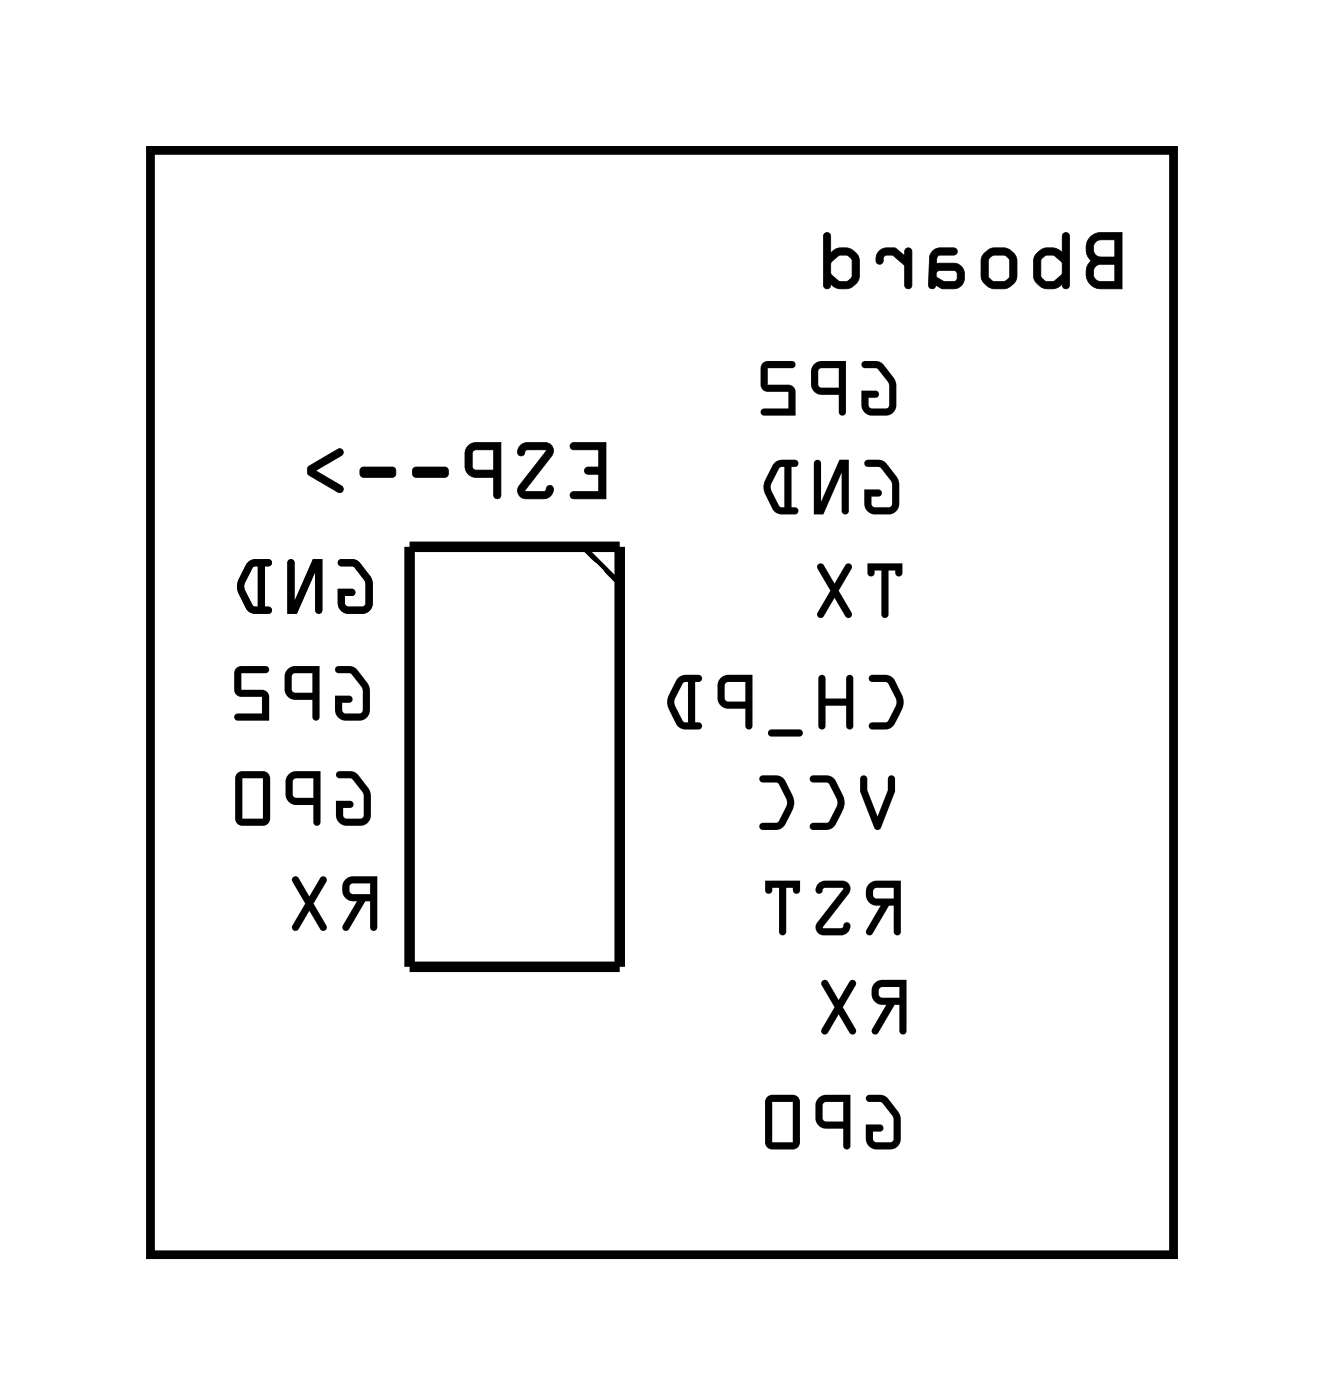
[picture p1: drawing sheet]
<svg xmlns="http://www.w3.org/2000/svg" width="32mm" height="34mm" viewBox="0 0 32 34" stroke-linecap="round" stroke-linejoin="round" font-family="sans-serif">
<path d="M3.6 3.6h24.8v26.8h-24.8z" fill="none" stroke="#000" stroke-width=".2"/>
<path d="M3.6 3.6h24.8v26.8h-24.8z" fill="none" stroke="#000" stroke-width=".02"/>
<path d="M9.9 13.2h5.1v10.2h-5.1z" fill="none" stroke="#000" stroke-width=".25"/>
<path d="M14.1 13.2l.9 .9" fill="none" stroke="#000" stroke-width=".13"/>
<g fill="#000">
<path d="M8.1 16.1l.1 .2h.3l.3 .4v.5l-.1 .1-.4-.1v-.2h.2v-.1l-.4-.1 .1 .6h.6l.1-.2a.91 .91 0 0 0-.3-1l-.2-.1zM8.1 16.1h.5l.3 .5v.6l-.1 .2h-.5l-.2-.1v-.5l.4 .1v.1h-.2v.3h.4l.1-.1-.1-.6-.2-.3h-.4zM7 16.2l-.1 .6 .1 .1h.6v.5h.1v-1.3zM7 16.2l.7-.1v1.3h-.1v-.5h-.6l-.1-.1zM7.1 16.3h.5v.5l-.5-.1zM7.1 16.3v.4l.5 .1v-.5zM5.7 16.2v.6l.1 .1h.5v.4h-.6v.1h.8v-.7h-.7v-.4h.6l.1-.1zM5.7 16.2h.8l-.1 .1h-.6v.4h.7v.7h-.8v-.1h.6v-.4h-.5l-.1-.1z"/>
<path d="M8.1 16.1l.1 .2h.3l.3 .4v.5l-.1 .1-.4-.1v-.2h.2v-.1l-.4-.1 .1 .6h.6l.1-.2a.89 .89 0 0 0-.5-1.1zM7 16.2l-.1 .6 .1 .1h.6v.5h.1v-1.3zM7.1 16.3h.5v.5l-.5-.1zM5.7 16.2v.6l.1 .1h.5v.4h-.6v.1h.8v-.7h-.7v-.4h.6l.1-.1z"/>
<path d="M8.1 18.7l.1 .1 .3 .1 .3 .4v.4l-.1 .1h-.4v-.3h.2v-.1h-.4l.1 .5 .6 .1 .2-.3a.91 .91 0 0 0-.3-.9l-.2-.1zM8.1 18.7h.5l.3 .4 .1 .6-.2 .3h-.5l-.2-.2v-.4h.4v.1h-.2v.3h.4l.1-.1v-.5l-.3-.4h-.4zM7 18.7l-.1 .6 .2 .2h.5v.4l.1 .1v-1.3zM7 18.7h.7v1.3l-.1-.1v-.4h-.5l-.2-.2zM7.1 18.9l.5-.1v.5h-.5zM7.1 18.9v.4h.5v-.5zM5.7 18.7v1.2l.2 .1h.5l.1-.2v-1l-.1-.1zM5.7 18.7h.7l.1 .1v1l-.1 .2h-.5l-.2-.1zM5.9 18.8h.5v1h-.5zM5.9 18.8v1h.5v-1z"/>
<path d="M8.1 18.7l.1 .1 .3 .1 .3 .4v.4l-.1 .1h-.4v-.3h.2v-.1h-.4l.1 .5 .6 .1 .2-.3a.89 .89 0 0 0-.5-1zM7 18.7l-.1 .6 .2 .2h.5v.4l.1 .1v-1.3zM7.1 18.9l.5-.1v.5h-.5zM5.7 18.7v1.2l.2 .1h.5l.1-.2v-1l-.1-.1zM5.9 18.8h.5v1h-.5z"/>
<path d="M8.2 13.6v.1h.4l.2 .4v.5v.1l-.5-.1v-.2h.2l.1-.1-.4-.1v.6h.7l.1-.2a.91 .91 0 0 0-.3-1l-.2-.1zM8.2 13.6h.4l.4 .4v.6l-.1 .2h-.6l-.1-.1v-.5l.4 .1-.1 .1h-.2l.1 .3h.4v-.1v-.6l-.3-.3h-.3zM7 13.6l-.1 1.2h.3l.4-1v1h.1l.1-1.3h-.2l-.5 1.1v-1zM7 13.6h.1v.9l.5-1h.2l-.1 1.3h-.1v-1l-.4 1h-.3zM6 13.6l-.3 .5 .1 .3 .2 .4h.5v-.1h-.1v-1h.1l.1-.1-.4-.1zM6 13.6l.2-.1 .4 .1-.1 .1h-.1v1h.1v.1h-.5l-.2-.4-.1-.3zM6.1 13.7h.1v1l-.1-.1-.2-.4zM6.1 13.7l-.2 .5 .2 .4 .1 .1v-1z"/>
<path d="M8.2 13.6v.1h.4l.2 .4v.5v.1l-.5-.1v-.2h.2l.1-.1-.4-.1v.6h.7l.1-.2a.91 .91 0 0 0-.3-1l-.2-.1zM8.2 13.6h.4l.4 .4v.6l-.1 .2h-.6l-.1-.1v-.5l.4 .1-.1 .1h-.2l.1 .3h.4v-.1v-.6l-.3-.3h-.3zM7 13.6l-.1 1.2h.3l.4-1v1h.1l.1-1.3h-.2l-.5 1.1v-1zM7 13.6h.1v.9l.5-1h.2l-.1 1.3h-.1v-1l-.4 1h-.3zM6 13.6l-.3 .5 .1 .3 .2 .4h.5v-.1h-.1v-1h.1l.1-.1-.4-.1zM6 13.6l.2-.1 .4 .1-.1 .1h-.1v1h.1v.1h-.5l-.2-.4-.1-.3zM6.1 13.7h.1v1l-.1-.1-.2-.4zM6.1 13.7l-.2 .5 .2 .4 .1 .1v-1z"/>
<path d="M8.2 13.6v.1h.4l.2 .4v.5v.1l-.5-.1v-.2h.2l.1-.1-.4-.1v.6h.7l.1-.2a.89 .89 0 0 0-.5-1.1zM7 13.6l-.1 1.2h.3l.4-1v1h.1l.1-1.3h-.2l-.5 1v-.9zM6 13.6a.78 .78 0 0 0 0 1.2h.5h.1l-.2-.1v-1h.1l.1-.1-.4-.1zM6.1 13.7h.1v1l-.1-.1-.2-.4z"/>
<path d="M8.2 13.6v.1h.4l.2 .4v.5v.1l-.5-.1v-.2h.2l.1-.1-.4-.1v.6h.7l.1-.2a.89 .89 0 0 0-.5-1.1zM7 13.6l-.1 1.2h.3l.4-1v1h.1l.1-1.3h-.2l-.5 1v-.9zM6 13.6a.78 .78 0 0 0 0 1.2h.5h.1l-.2-.1v-1h.1l.1-.1-.4-.1zM6.1 13.7h.1v1l-.1-.1-.2-.4z"/>
<path d="M13.8 10.7v.2h.7v.4h-.3l-.1 .1 .1 .1h.3v.4h-.6l-.1 .1 .8 .1v-1.4zM12.6 10.8l-.1 .1 .1 .1 .1-.1h.5l-.6 .8-.1 .2 .2 .2 .5-.1 .2-.1-.1-.2-.2 .2h-.4l.6-.9 .1-.2-.2-.1zM11.3 10.8l-.1 .2 .1 .4 .1 .1h.5v.5l.2 .1v-1.4zM11.4 10.9h.5v.5l-.5-.1zM10 11.3v.2h.1h.7v-.2zM8.7 11.3v.2h.1h.7h.1l-.1-.2zM7.5 11.3v.2l.8 .4v-.1l-.7-.4 .7-.4v-.1z"/>
<path d="M13.8 10.7v.2h.7v.4h-.3a.1 .1 0 0 0-.1 .1 .1 .1 0 0 0 .1 .1h.3v.4h-.6a.1 .1 0 0 0-.1 .1 .1 .1 0 0 0 .1 .1h.8v-1.4zM13.8 10.7h.8v1.4l-.8-.1 .1-.1h.6v-.4h-.3l-.1-.1 .1-.1h.3v-.4h-.7zM12.6 10.8l-.1 .1a.13 .13 0 0 0 .1 .1 .13 .13 0 0 0 .1-.1h.5l-.7 .8a.21 .21 0 0 0 0 .3 .21 .21 0 0 0 .2 .1h.5l.2-.3a.13 .13 0 0 0-.2 0 .13 .13 0 0 0-.1 .1h-.4l.6-.9a.21 .21 0 0 0-.1-.3zM12.6 10.8l.6-.1a.2 .2 0 0 1 .1 .3l-.6 .9h.4l.2-.1v.2h-.7l-.1-.2 .7-.9h-.5l-.1 .1zM11.3 10.8l-.1 .2 .1 .4 .1 .1h.5v.5a.1 .1 0 0 0 .1 .1 .1 .1 0 0 0 .1-.1v-1.3h-.6zM11.3 10.8l.8-.1v1.4l-.2-.1v-.5h-.5l-.1-.1zM11.4 10.9h.5v.5l-.5-.1zM11.4 10.9v.5h.5v-.5zM10 11.3v.2l.1 .1h.7v-.1v-.2zM10 11.3h.8v.2h-.7zM8.7 11.3v.2l.1 .1h.7l.1-.1-.1-.2zM8.7 11.3h.8l.1 .2h-.1h-.7zM7.5 11.3v.2l.7 .4a.1 .1 0 0 0 .1 0 .1 .1 0 0 0 0-.2l-.7-.3 .7-.4a.09 .09 0 0 0 0-.1 .09 .09 0 0 0-.1 0zM7.5 11.3l.8-.4v.1l-.7 .4 .7 .4v.1l-.8-.4z"/>
<path d="M20.8 18.8v.3l.3 .9 .2 .1 .3-1v-.3h-.1v.3l-.3 .7-.2-.7v-.3zM20.8 18.8h.2v.3l.2 .7 .3-.7v-.3h.1v.3l-.3 1-.2-.1-.3-.9zM19.6 18.8v.1h.4l.2 .5-.2 .5h-.4v.1l.1 .1a.58 .58 0 0 0 .7-.6v-.3l-.2-.4h-.2zM19.6 18.8h.5l.3 .5-.1 .4-.3 .4-.4-.1v-.1h.4l.2-.5-.2-.5h-.4zM18.4 18.8v.1h.4l.2 .5-.2 .5h-.4v.1v.1a.58 .58 0 0 0 .8-.6v-.3l-.2-.4h-.2zM18.4 18.8h.5l.3 .5-.1 .4-.3 .4-.4-.1v-.1h.4l.2-.5-.2-.5h-.4z"/>
<path d="M20.8 18.8v.3l.3 .9 .2 .1 .3-1v-.3h-.1v.3l-.3 .7-.2-.7v-.3zM19.6 18.8v.1h.4l.2 .5-.2 .5h-.4v.1l.1 .1a.58 .58 0 0 0 .7-.6l-.2-.7h-.2zM18.4 18.8v.1h.4l.2 .5-.2 .5h-.4v.1v.1a.58 .58 0 0 0 .8-.6l-.2-.7h-.2z"/>
<path d="M20.9 8.8v.1h.3l.3 .4v.5l-.1 .1-.4-.1v-.2h.2v-.1h-.4l.1 .5h.6l.2-.2a.91 .91 0 0 0-.3-1l-.2-.1zM20.8 8.8h.5l.4 .4v.6l-.2 .2h-.5l-.2-.1v-.5l.4 .1v.1h-.2l.1 .3h.3l.1-.1v-.6l-.3-.3h-.4zM19.7 8.8l-.1 .6 .2 .1h.5v.5h.1v-1.3zM19.7 8.8l.7-.1v1.3h-.1v-.4l-.5-.1-.2-.1zM19.8 8.9h.5v.5h-.5zM19.8 8.9v.5h.5v-.5zM18.4 8.8v.6l.2 .1h.5v.4h-.6l-.1 .1 .8 .1v-.7l-.6-.1v-.4h.5l.1-.1zM18.4 8.8h.8l-.1 .1h-.5v.4l.6 .1v.7l-.8-.1 .1-.1h.6v-.4h-.5l-.2-.1z"/>
<path d="M20.9 8.8v.1h.3l.3 .4v.5l-.1 .1-.4-.1v-.2h.2v-.1h-.4l.1 .5h.6l.2-.2a.89 .89 0 0 0-.5-1.1zM19.7 8.8l-.1 .6 .2 .1 .5 .1v.4h.1v-1.3zM19.8 8.9h.5v.5h-.5zM18.4 8.8v.6l.2 .1h.5v.4h-.6l-.1 .1 .8 .1v-.7l-.6-.1v-.4h.5l.1-.1z"/>
<path d="M20.9 11.1v.2h.4l.3 .4v.5l-.1 .1-.4-.1v-.2h.2v-.1l-.4-.1 .1 .6h.6l.1-.2a.91 .91 0 0 0-.3-1l-.2-.1zM20.9 11.1h.4l.4 .5v.6l-.1 .2h-.5l-.2-.1v-.5l.4 .1v.1h-.2v.3h.4l.1-.1-.1-.6-.2-.3h-.4zM19.7 11.1v1.3h.2l.4-1v1h.2v-1.3h-.2l-.5 1v-.9zM19.7 11.1l.1 .1v.9l.5-1h.2v1.3h-.2v-1l-.4 1h-.2zM18.7 11.2l-.2 .5v.3l.3 .4h.4l.1-.1h-.2v-1h.2v-.1l-.4-.1zM18.7 11.2l.2-.1 .4 .1v.1h-.2v1h.2l-.1 .1h-.4l-.3-.4v-.3zM18.9 11.3h.1v1l-.2-.1-.2-.4zM18.9 11.3l-.3 .5 .2 .4 .2 .1v-1z"/>
<path d="M20.9 11.1v.2h.4l.3 .4v.5l-.1 .1-.4-.1v-.2h.2v-.1l-.4-.1 .1 .6h.6l.1-.2a.89 .89 0 0 0-.5-1.1zM19.7 11.1v1.3h.2l.4-1v1h.2v-1.3h-.2l-.5 1v-.9zM18.7 11.2a.78 .78 0 0 0 0 1.2h.5h.1l-.2-.1v-1h.2v-.1l-.4-.1zM18.9 11.3h.1v1l-.2-.1-.2-.4z"/>
<path d="M21 13.6v.3l.1-.1h.2v1.1h.1l.1-1.1h.1l.2 .1v-.3zM21 13.6h.8v.3l-.2-.1h-.1l-.1 1.1h-.1v-1.1h-.2l-.1 .1zM19.8 13.7l.3 .6-.3 .6h.1l.3-.4 .2 .4h.1l.1-.1-.3-.5 .3-.6h-.2l-.2 .4-.3-.4zM19.8 13.7h.1l.3 .4 .2-.4h.2l-.3 .6 .3 .5-.1 .1h-.1l-.2-.4-.3 .4h-.1l.3-.6z"/>
<path d="M21 13.6v.3l.1-.1h.2v1.1h.1l.1-1.1h.1l.2 .1v-.3zM19.8 13.7l.3 .6-.3 .6h.1l.3-.4 .2 .4h.1l.1-.1-.3-.5 .3-.6h-.2l-.2 .4-.3-.4z"/>
<path d="M21 16.4l.1 .1h.3l.3 .5-.3 .5h-.3l-.1 .1h.1a.58 .58 0 0 0 .7-.5v-.3l-.2-.4-.2-.1zM21 16.4h.5l.3 .5-.1 .4-.2 .3h-.5l.1-.1h.3l.3-.5-.3-.5h-.3zM19.8 16.4v1.2h.1l.1-.5h.5v.5h.1v-1.2h-.1v.5h-.5l-.1-.5zM19.8 16.4h.1l.1 .5h.5v-.5h.1v1.2h-.1v-.5h-.5l-.1 .5h-.1zM18.6 17.7l.1 .1h.6l.1-.1-.1-.1zM18.6 17.7l.7-.1 .1 .1-.1 .1h-.6zM17.4 16.4v.6l.1 .1h.5v.5h.1l.1-1.3zM17.4 16.4l.8-.1-.1 1.3h-.1v-.5h-.5l-.1-.1zM17.5 16.5h.5v.5l-.5-.1zM17.5 16.5v.4l.5 .1v-.5zM16.4 16.4l-.3 .5 .1 .3 .2 .4h.5v-.1h-.1v-1h.1l.1-.1-.4-.1zM16.4 16.4l.2-.1 .4 .1-.1 .1h-.1v1h.1v.1h-.5l-.2-.4-.1-.3zM16.5 16.5h.1v1l-.1-.1-.2-.4zM16.5 16.5l-.2 .5 .2 .4 .1 .1v-1z"/>
<path d="M21 16.4l.1 .1h.3l.3 .5-.3 .5h-.3l-.1 .1h.1a.58 .58 0 0 0 .7-.5l-.2-.7-.2-.1zM19.8 16.4v1.2h.1l.1-.5h.5v.5h.1v-1.2h-.1v.5h-.5l-.1-.5zM18.6 17.7l.1 .1h.6l.1-.1-.1-.1zM17.4 16.4v.6l.1 .1h.5v.5h.1l.1-1.3zM17.5 16.5h.5v.5l-.5-.1zM16.4 16.4a.78 .78 0 0 0 0 1.2h.5h.1l-.2-.1v-1h.1l.1-.1-.4-.1zM16.5 16.5h.1v1l-.1-.1-.2-.4z"/>
<path d="M26.4 5.7l-.1 .3 .1 .3-.1 .3a.36 .36 0 0 0 .3 .4h.5v-1.4h-.5zM26.5 6.4h.4v.4h-.4zM26.5 5.9l.4-.1v.4h-.4zM25.1 6.1l-.1 .2v.5l.2 .2h.3l.2-.1v.1h.1v-1.3h-.1v.4l-.4-.1zM25.2 6.3l.3-.1 .2 .1v.3l-.2 .2-.3-.1zM23.6 6.5a.5 .5 0 0 0 1 0 .5 .5 0 0 0-1 0zM23.9 6.2h.4l.1 .1v.4l-.1 .1h-.3l-.1-.1zM22.5 6.1v.8l.6 .1a.31 .31 0 0 0 .2-.3 .31 .31 0 0 0-.2-.3h-.5v-.1l.1-.1h.4v-.2zM22.7 6.6l.4-.1v.3h-.3l-.2-.1zM21.3 6.1l-.1 .2a.1 .1 0 0 0 .1 .1 .1 .1 0 0 0 .1-.1l.2-.1 .3 .2v.5l.1 .1v-1h-.1v.2l-.3-.2zM19.9 5.7v1.2l.1 .1 .1-.1 .2 .1h.3l.2-.2-.1-.6-.3-.2-.3 .1v-.4zM20.1 6.3l.2-.1h.2l.1 .5-.3 .1-.2-.1z"/>
<path d="M26.4 5.7l-.2 .3 .2 .3-.2 .3a.37 .37 0 0 0 .4 .4h.5v-1.4h-.5zM26.4 5.7l.2-.1h.5v1.4h-.5a.39 .39 0 0 1-.3-.3 .39 .39 0 0 1 .1-.4l-.1-.3zM26.5 6.5l.4-.1v.4h-.4zM26.5 6.4v.4h.5v-.4zM26.5 5.9l.4-.1v.4h-.4zM26.5 5.8v.4h.5v-.4zM25.1 6.1l-.1 .2v.5l.3 .2 .4-.1a.1 .1 0 0 0 .1 .1 .1 .1 0 0 0 .1-.1v-1.2a.1 .1 0 0 0-.1-.1 .1 .1 0 0 0-.1 .1v.4l-.3-.1zM25.1 6.1l.3-.1 .3 .1v-.4h.1v1.3h-.1v-.1l-.3 .1-.3-.1-.1-.2zM25.2 6.2h.3l.2 .2v.2l-.2 .2-.3-.1zM25.2 6.2v.5l.1 .1h.2l.2-.2v-.3l-.2-.1zM23.6 6.5a.51 .51 0 0 0 1 0 .51 .51 0 0 0-1 0zM23.6 6.5a.5 .5 0 0 1 1 0 .5 .5 0 0 1-1 0zM23.9 6.2h.4h.1v.5l-.1 .1-.4-.1zM23.9 6.2v.5l.1 .1h.3l.1-.1v-.4l-.1-.1zM22.5 6.1l-.1 .8a.09 .09 0 0 0 .1 .1 .09 .09 0 0 0 .1-.1l.5 .1a.32 .32 0 0 0 .2-.3 .32 .32 0 0 0-.2-.3h-.5l.1-.2h.4a.1 .1 0 0 0 .1-.1 .1 .1 0 0 0-.1-.1zM22.6 6.1l.5-.1v.2h-.4l-.1 .1v.1h.5a.31 .31 0 0 1 .2 .3 .31 .31 0 0 1-.2 .3l-.6-.1zM22.7 6.6h.4v.2h-.3l-.2-.1zM22.7 6.6l-.1 .1 .2 .1h.3v-.3zM21.2 6.1v.2a.11 .11 0 0 0 .1 .1 .11 .11 0 0 0 .1-.2h.2l.3 .2v.5a.1 .1 0 0 0 .1 .1 .1 .1 0 0 0 .1-.1v-.8a.1 .1 0 0 0-.1-.1 .1 .1 0 0 0-.1 .1v.1l-.3-.2zM21.3 6.1l.4-.1 .2 .2v-.2h.1v1l-.1-.1v-.5l-.3-.2h-.2l-.2 .2zM19.9 5.6v1.3a.1 .1 0 0 0 .1 .1 .1 .1 0 0 0 .1-.1l.2 .1 .4-.1 .1-.2v-.5l-.4-.2-.3 .1v-.4zM19.9 5.7h.2v.4l.3-.1 .3 .2v.6l-.1 .2h-.3l-.2-.2-.1 .2-.1-.1zM20.1 6.3l.2-.1h.3v.5l-.3 .1-.2-.2zM20.1 6.3v.4l.2 .1 .3-.1-.1-.5h-.2z"/>
<path d="M8.4 21.3a.31 .31 0 0 0-.1 .3 .31 .31 0 0 0 .3 .2l-.3 .7h.1l.4-.7h.1v.6l.2 .1v-1.3zM8.4 21.3l.7-.1v1.3l-.2-.1v-.6h-.1l-.4 .7h-.1l.3-.7a.31 .31 0 0 1-.3-.2 .31 .31 0 0 1 .1-.3zM8.5 21.4h.4v.2h-.4zM8.5 21.4v.2h.4v-.2zM7.1 21.2l.3 .7-.3 .6h.1l.3-.5 .2 .5h.1l.1-.1-.3-.5 .3-.6-.2-.1-.2 .5-.3-.5zM7.1 21.2h.1l.3 .5 .2-.5 .2 .1-.3 .6 .3 .5-.1 .1h-.1l-.2-.5-.3 .5h-.1l.3-.6z"/>
<path d="M8.4 21.3a.31 .31 0 0 0-.1 .3 .31 .31 0 0 0 .3 .2l-.3 .7h.1l.4-.7h.1v.6l.2 .1v-1.3zM8.5 21.4h.4v.2h-.4zM7.1 21.2l.3 .7-.3 .6h.1l.3-.5 .2 .5h.1l.1-.1-.3-.5 .3-.6-.2-.1-.2 .5-.3-.5z"/>
<path d="M21 26.5v.1l.3 .1 .3 .4v.4l-.1 .1h-.4v-.2h.2v-.2h-.4l.1 .5 .6 .1 .2-.3a.91 .91 0 0 0-.3-.9l-.2-.1zM21 26.5h.4l.4 .5v.5l-.2 .3h-.5l-.2-.2v-.4l.4 .1v.1h-.2l.1 .2h.3l.1-.1v-.5l-.3-.3-.3-.1zM19.8 26.6l-.1 .5 .2 .2h.5v.5h.1l.1-1.3zM19.8 26.6l.8-.1-.1 1.3h-.1v-.5h-.5l-.2-.2zM19.9 26.7h.5v.4h-.5zM19.9 26.7v.4h.5v-.4zM18.5 26.5v1.2l.2 .1h.5l.1-.2v-1l-.1-.1zM18.5 26.5h.7l.1 .1v1l-.1 .2h-.5l-.2-.1zM18.7 26.7h.5v.9h-.5zM18.7 26.7v.9h.5v-.9z"/>
<path d="M21 26.5v.1l.3 .1 .3 .4v.4l-.1 .1h-.4v-.2h.2v-.2h-.4l.1 .5 .6 .1 .2-.3a.89 .89 0 0 0-.5-1zM19.8 26.6l-.1 .5 .2 .2h.5v.5h.1l.1-1.3zM19.9 26.7h.5v.4h-.5zM18.5 26.5v1.2l.2 .1h.5l.1-.2v-1l-.1-.1zM18.7 26.7h.5v.9h-.5z"/>
<path d="M21 21.4a.31 .31 0 0 0 0 .3 .31 .31 0 0 0 .3 .2l-.4 .7h.2l.4-.7h.1v.6l.1 .1 .1-1.3zM21 21.4l.8-.1-.1 1.3-.1-.1v-.6h-.1l-.4 .7h-.2l.4-.7a.31 .31 0 0 1-.4-.1 .31 .31 0 0 1 .1-.4zM21.1 21.5h.5v.2h-.4zM21.1 21.5l.1 .2h.4v-.2zM19.8 21.4v.2l.1-.1h.5l-.6 .8-.1 .2 .2 .1h.5l.1-.1v-.2l-.2 .2-.4-.1 .6-.8v-.2l-.1-.1zM19.8 21.4l.6-.1 .1 .1v.2l-.6 .8 .4 .1 .2-.2v.2l-.1 .1h-.5l-.2-.1 .1-.2 .6-.8h-.5l-.1 .1zM18.5 21.3l.1 .3 .1-.1h.1v1l.2 .1v-1.1h.2l.1 .1v-.3zM18.5 21.3h.8v.3l-.1-.1h-.2v1.1l-.2-.1v-1h-.1l-.2 .1z"/>
<path d="M21 21.4a.31 .31 0 0 0 0 .3 .31 .31 0 0 0 .3 .2l-.4 .7h.2l.4-.7h.1v.6l.1 .1 .1-1.3zM21.1 21.5h.5v.2h-.4zM19.8 21.4v.2l.1-.1h.5l-.6 .8-.1 .2 .2 .1h.5l.1-.1v-.2l-.2 .2-.4-.1 .6-.8v-.2l-.1-.1zM18.5 21.3v.3l.2-.1h.1v1l.2 .1v-1.1h.2l.1 .1v-.3z"/>
<path d="M21.1 23.8a.31 .31 0 0 0 0 .3 .31 .31 0 0 0 .3 .2l-.3 .7h.1l.4-.7h.1v.6l.2 .1v-1.3zM21.1 23.8l.8-.1v1.3l-.2-.1v-.6h-.1l-.4 .7h-.1l.3-.7a.31 .31 0 0 1-.3-.1 .31 .31 0 0 1 0-.4zM21.3 23.9h.4v.2h-.4zM21.3 23.9v.2h.4v-.2zM19.9 23.7l.3 .7-.3 .6h.1l.3-.5 .2 .5h.1l.1-.1-.3-.5 .3-.6-.2-.1-.2 .5-.3-.5zM19.9 23.7h.1l.3 .5 .2-.5 .2 .1-.3 .6 .3 .5-.1 .1h-.1l-.2-.5-.3 .5h-.1l.3-.6z"/>
<path d="M21.1 23.8a.31 .31 0 0 0 0 .3 .31 .31 0 0 0 .3 .2l-.3 .7h.1l.4-.7h.1v.6l.2 .1v-1.3zM21.3 23.9h.4v.2h-.4zM19.9 23.7l.3 .7-.3 .6h.1l.3-.5 .2 .5h.1l.1-.1-.3-.5 .3-.6-.2-.1-.2 .5-.3-.5z"/>
</g>
<circle cx="23.9" cy="9.4" r=".74" fill="#fff"/>
<circle cx="23.9" cy="9.4" r=".74" fill="none" stroke="#fff" stroke-width=".76" stroke-linecap="butt"/>
<circle cx="23.9" cy="12" r=".74" fill="#fff"/>
<circle cx="23.9" cy="12" r=".74" fill="none" stroke="#fff" stroke-width=".76" stroke-linecap="butt"/>
<circle cx="23.9" cy="14.5" r=".74" fill="#fff"/>
<circle cx="23.9" cy="14.5" r=".74" fill="none" stroke="#fff" stroke-width=".76" stroke-linecap="butt"/>
<circle cx="23.9" cy="17" r=".74" fill="#fff"/>
<circle cx="23.9" cy="17" r=".74" fill="none" stroke="#fff" stroke-width=".76" stroke-linecap="butt"/>
<circle cx="23.9" cy="19.6" r=".74" fill="#fff"/>
<circle cx="23.9" cy="19.6" r=".74" fill="none" stroke="#fff" stroke-width=".76" stroke-linecap="butt"/>
<circle cx="23.9" cy="22.1" r=".74" fill="#fff"/>
<circle cx="23.9" cy="22.1" r=".74" fill="none" stroke="#fff" stroke-width=".76" stroke-linecap="butt"/>
<circle cx="23.9" cy="24.7" r=".74" fill="#fff"/>
<circle cx="23.9" cy="24.7" r=".74" fill="none" stroke="#fff" stroke-width=".76" stroke-linecap="butt"/>
<circle cx="23.9" cy="27.2" r=".74" fill="#fff"/>
<circle cx="23.9" cy="27.2" r=".74" fill="none" stroke="#fff" stroke-width=".76" stroke-linecap="butt"/>
<circle cx="23.9" cy="9.4" r=".74" fill="#fff"/>
<circle cx="23.9" cy="9.4" r=".74" fill="none" stroke="#fff" stroke-width=".76" stroke-linecap="butt"/>
<circle cx="23.9" cy="12" r=".74" fill="#fff"/>
<circle cx="23.9" cy="12" r=".74" fill="none" stroke="#fff" stroke-width=".76" stroke-linecap="butt"/>
<circle cx="23.9" cy="14.5" r=".74" fill="#fff"/>
<circle cx="23.9" cy="14.5" r=".74" fill="none" stroke="#fff" stroke-width=".76" stroke-linecap="butt"/>
<circle cx="23.9" cy="17" r=".74" fill="#fff"/>
<circle cx="23.9" cy="17" r=".74" fill="none" stroke="#fff" stroke-width=".76" stroke-linecap="butt"/>
<circle cx="23.9" cy="19.6" r=".74" fill="#fff"/>
<circle cx="23.9" cy="19.6" r=".74" fill="none" stroke="#fff" stroke-width=".76" stroke-linecap="butt"/>
<circle cx="23.9" cy="22.1" r=".74" fill="#fff"/>
<circle cx="23.9" cy="22.1" r=".74" fill="none" stroke="#fff" stroke-width=".76" stroke-linecap="butt"/>
<circle cx="23.9" cy="24.7" r=".74" fill="#fff"/>
<circle cx="23.9" cy="24.7" r=".74" fill="none" stroke="#fff" stroke-width=".76" stroke-linecap="butt"/>
<circle cx="23.9" cy="27.2" r=".74" fill="#fff"/>
<circle cx="23.9" cy="27.2" r=".74" fill="none" stroke="#fff" stroke-width=".76" stroke-linecap="butt"/>
<circle cx="13.7" cy="14.5" r=".74" fill="#fff"/>
<circle cx="13.7" cy="14.5" r=".74" fill="none" stroke="#fff" stroke-width=".76" stroke-linecap="butt"/>
<circle cx="13.7" cy="17" r=".74" fill="#fff"/>
<circle cx="13.7" cy="17" r=".74" fill="none" stroke="#fff" stroke-width=".76" stroke-linecap="butt"/>
<circle cx="13.7" cy="19.6" r=".74" fill="#fff"/>
<circle cx="13.7" cy="19.6" r=".74" fill="none" stroke="#fff" stroke-width=".76" stroke-linecap="butt"/>
<circle cx="13.7" cy="22.1" r=".74" fill="#fff"/>
<circle cx="13.7" cy="22.1" r=".74" fill="none" stroke="#fff" stroke-width=".76" stroke-linecap="butt"/>
<circle cx="13.7" cy="14.5" r=".74" fill="#fff"/>
<circle cx="13.7" cy="14.5" r=".74" fill="none" stroke="#fff" stroke-width=".76" stroke-linecap="butt"/>
<circle cx="13.7" cy="17" r=".74" fill="#fff"/>
<circle cx="13.7" cy="17" r=".74" fill="none" stroke="#fff" stroke-width=".76" stroke-linecap="butt"/>
<circle cx="13.7" cy="19.6" r=".74" fill="#fff"/>
<circle cx="13.7" cy="19.6" r=".74" fill="none" stroke="#fff" stroke-width=".76" stroke-linecap="butt"/>
<circle cx="13.7" cy="22.1" r=".74" fill="#fff"/>
<circle cx="13.7" cy="22.1" r=".74" fill="none" stroke="#fff" stroke-width=".76" stroke-linecap="butt"/>
<circle cx="11.2" cy="22.1" r=".74" fill="#fff"/>
<circle cx="11.2" cy="22.1" r=".74" fill="none" stroke="#fff" stroke-width=".76" stroke-linecap="butt"/>
<circle cx="11.2" cy="19.6" r=".74" fill="#fff"/>
<circle cx="11.2" cy="19.6" r=".74" fill="none" stroke="#fff" stroke-width=".76" stroke-linecap="butt"/>
<circle cx="11.2" cy="17" r=".74" fill="#fff"/>
<circle cx="11.2" cy="17" r=".74" fill="none" stroke="#fff" stroke-width=".76" stroke-linecap="butt"/>
<circle cx="11.2" cy="14.5" r=".74" fill="#fff"/>
<circle cx="11.2" cy="14.5" r=".74" fill="none" stroke="#fff" stroke-width=".76" stroke-linecap="butt"/>
</svg>
